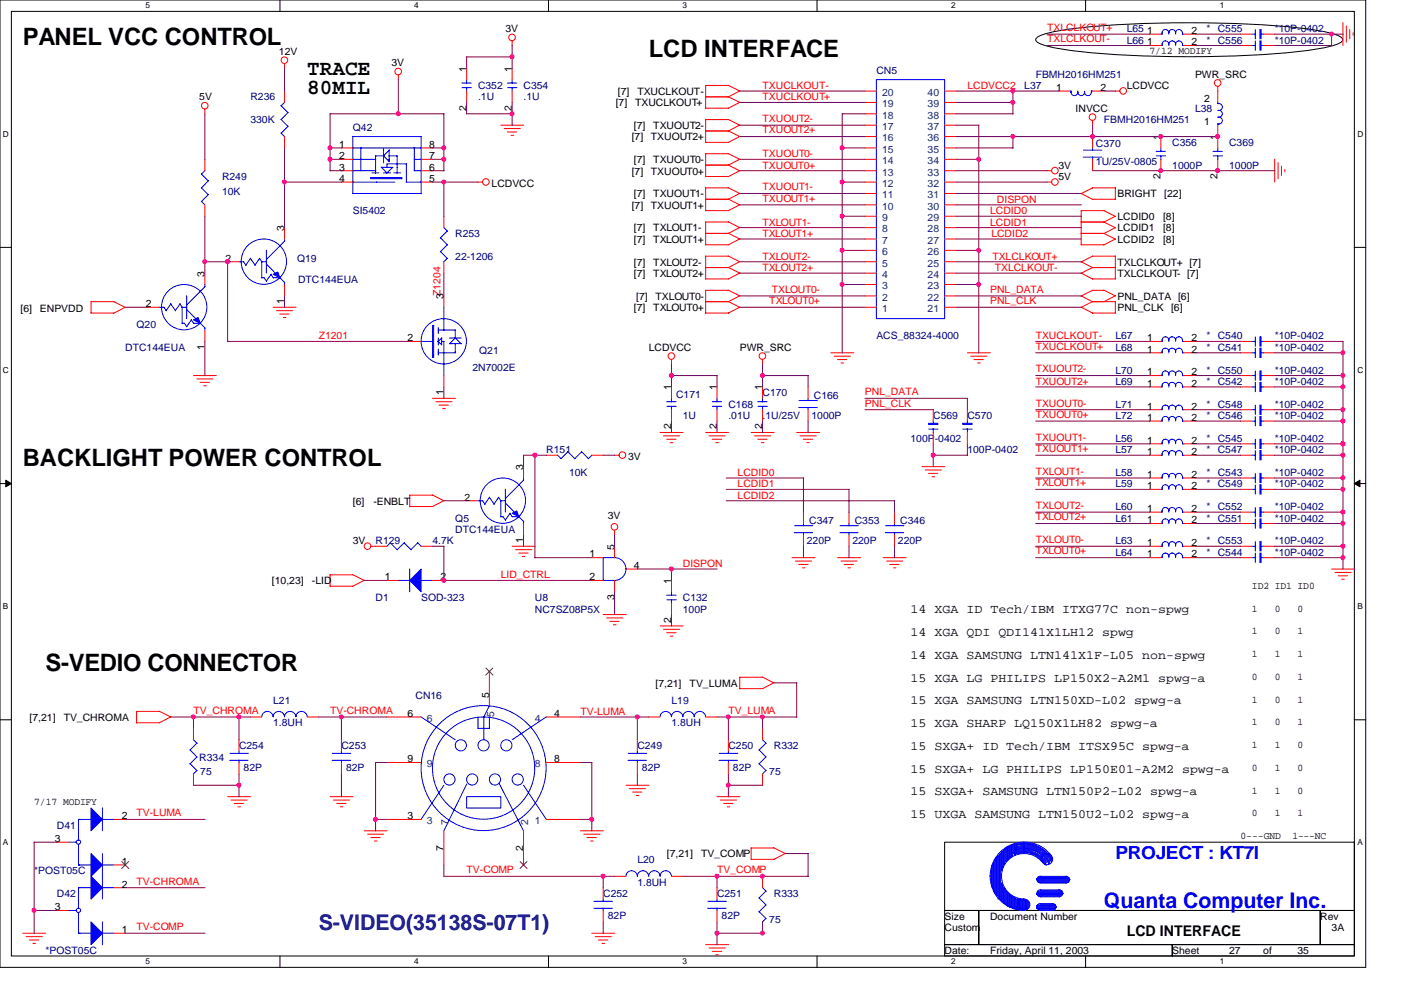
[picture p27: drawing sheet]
<svg xmlns="http://www.w3.org/2000/svg" width="297mm" height="210mm" viewBox="0 0 297 210" stroke-linecap="round" stroke-linejoin="round" font-family="sans-serif">
<defs><g id="words">
<g font-size="5.1">
<text x="4.8" y="9.6">PANEL VCC CONTROL</text>
<text x="137.5" y="12">LCD INTERFACE</text>
<text x="4.8" y="98.8">BACKLIGHT POWER CONTROL</text>
<text x="9.7" y="142.3">S-VEDIO CONNECTOR</text>
</g>
<g font-size="4.6">
<text x="65.2" y="15.9">TRACE</text>
<text x="65.2" y="19.9">80MIL</text>
</g>
<text font-size="4.6" fill="#000080" x="67.6" y="197.3">S-VIDEO(35138S-07T1)</text>
<text font-size="4.6" fill="#00f" x="234.1" y="192.4">Quanta Computer Inc.</text>
<text font-size="3.9" fill="#00f" x="236.5" y="182.1">PROJECT : KT7I</text>
<text font-size="3.1" x="238.9" y="198.4">LCD INTERFACE</text>
<g font-size="2.7">
<text x="193" y="130">14 XGA ID Tech/IBM ITXG77C non-spwg</text>
<text x="193" y="134.9">14 XGA QDI QDI141X1LH12 spwg</text>
<text x="193" y="139.7">14 XGA SAMSUNG LTN141X1F-L05 non-spwg</text>
<text x="193" y="144.5">15 XGA LG PHILIPS LP150X2-A2M1 spwg-a</text>
<text x="193" y="149.4">15 XGA SAMSUNG LTN150XD-L02 spwg-a</text>
<text x="193" y="154.2">15 XGA SHARP LQ150X1LH82 spwg-a</text>
<text x="193" y="159">15 SXGA+ ID Tech/IBM ITSX95C spwg-a</text>
<text x="193" y="163.8">15 SXGA+ LG PHILIPS LP150E01-A2M2 spwg-a</text>
<text x="193" y="168.7">15 SXGA+ SAMSUNG LTN150P2-L02 spwg-a</text>
<text x="193" y="173.5">15 UXGA SAMSUNG LTN150U2-L02 spwg-a</text>
</g>
<g font-size="2.2">
<text x="59.1" y="11.6">12V</text>
<text x="107.1" y="6.8">3V</text>
<text x="243.2" y="7.2">1</text>
<text x="243.2" y="9.6">1</text>
<text x="243.7" y="11.4">7/12 MODIFY</text>
<text x="252.6" y="7.2">2</text>
<text x="252.6" y="9.6">2</text>
<text x="83" y="14.1">3V</text>
<text x="98.9" y="15.2" transform="rotate(-90 98.9 15.2)">1</text>
<text x="108.5" y="15.2" transform="rotate(-90 108.5 15.2)">1</text>
<text x="253.4" y="16.5">PWR_SRC</text>
<text x="42.2" y="21.3">5V</text>
<text x="98.9" y="23.5" transform="rotate(-90 98.9 23.5)">2</text>
<text x="108.5" y="23.5" transform="rotate(-90 108.5 23.5)">2</text>
<text x="130.6" y="22.5">[7]</text>
<text x="131" y="20.1">[7]</text>
<text x="134.7" y="22.5">TXUCLKOUT+</text>
<text x="135.1" y="20.1">TXUCLKOUT-</text>
<text x="223.9" y="19.3">1</text>
<text x="228" y="23.7">INVCC</text>
<text x="233.3" y="19.3">2</text>
<text x="238.9" y="18.9">LCDVCC</text>
<text x="255.3" y="21.7">2</text>
<text x="133.9" y="29.8">[7]</text>
<text x="134.4" y="27.3">[7]</text>
<text x="138" y="29.8">TXUOUT2+</text>
<text x="138.5" y="27.3">TXUOUT2-</text>
<text x="246.1" y="29.7" transform="rotate(-90 246.1 29.7)">1</text>
<text x="255.3" y="26.5">1</text>
<text x="258.1" y="29.7" transform="rotate(-90 258.1 29.7)">1</text>
<text x="71.9" y="33.7">2</text>
<text x="71.9" y="31.3">1</text>
<text x="91" y="31.3">8</text>
<text x="91" y="33.7">7</text>
<text x="134.4" y="34.6">[7]</text>
<text x="138.5" y="34.6">TXUOUT0-</text>
<text x="224.4" y="35.8">3V</text>
<text x="71.9" y="38.6">4</text>
<text x="71.9" y="36.2">3</text>
<text x="91" y="36.2">6</text>
<text x="91" y="38.6">5</text>
<text x="104.2" y="39.6">LCDVCC</text>
<text x="133.9" y="37">[7]</text>
<text x="134.4" y="41.8">[7]</text>
<text x="138" y="37">TXUOUT0+</text>
<text x="138.5" y="41.8">TXUOUT1-</text>
<text x="224.4" y="38.2">5V</text>
<text x="236.9" y="41.8">BRIGHT</text>
<text x="246.1" y="38" transform="rotate(-90 246.1 38)">2</text>
<text x="246.8" y="41.8">[22]</text>
<text x="258.1" y="38" transform="rotate(-90 258.1 38)">2</text>
<text x="133.9" y="44.2">[7]</text>
<text x="138" y="44.2">TXUOUT1+</text>
<text x="236.9" y="46.7">LCDID0</text>
<text x="246.6" y="46.7">[8]</text>
<text x="60.3" y="49" transform="rotate(-90 60.3 49)">3</text>
<text x="134.4" y="51.5">[7]</text>
<text x="134.4" y="49.1">[7]</text>
<text x="138.5" y="51.5">TXLOUT1+</text>
<text x="138.5" y="49.1">TXLOUT1-</text>
<text x="236.9" y="49.1">LCDID1</text>
<text x="236.9" y="51.5">LCDID2</text>
<text x="246.6" y="49.1">[8]</text>
<text x="246.6" y="51.5">[8]</text>
<text x="43.4" y="58.6" transform="rotate(-90 43.4 58.6)">3</text>
<text x="47.8" y="55.5">2</text>
<text x="134.4" y="56.3">[7]</text>
<text x="134.4" y="58.7">[7]</text>
<text x="138.5" y="56.3">TXLOUT2-</text>
<text x="138.5" y="58.7">TXLOUT2+</text>
<text x="236.9" y="56.3">TXLCLKOUT+ [7]</text>
<text x="236.9" y="58.7">TXLCLKOUT- [7]</text>
<text x="30.9" y="65.1">2</text>
<text x="60.3" y="64.5" transform="rotate(-90 60.3 64.5)">1</text>
<text x="94.1" y="63.5" transform="rotate(-90 94.1 63.5)">3</text>
<text x="134.4" y="66">[7]</text>
<text x="134.9" y="63.5">[7]</text>
<text x="138.5" y="66">TXLOUT0+</text>
<text x="139" y="63.5">TXLOUT0-</text>
<text x="236.9" y="66">PNL_CLK</text>
<text x="236.9" y="63.5">PNL_DATA [6]</text>
<text x="248.3" y="66">[6]</text>
<text x="4.4" y="66.2">[6]</text>
<text x="8.5" y="66.2">ENPVDD</text>
<text x="43.4" y="74.2" transform="rotate(-90 43.4 74.2)">1</text>
<text x="86.4" y="72.3">2</text>
<text x="137.5" y="74.4">LCDVCC</text>
<text x="156.8" y="74.4">PWR_SRC</text>
<text x="243.2" y="74.8">1</text>
<text x="243.2" y="72.3">1</text>
<text x="252.6" y="74.8">2</text>
<text x="252.6" y="72.3">2</text>
<text x="94.1" y="83.8" transform="rotate(-90 94.1 83.8)">1</text>
<text x="142.3" y="82.8" transform="rotate(-90 142.3 82.8)">1</text>
<text x="152" y="82.8" transform="rotate(-90 152 82.8)">1</text>
<text x="161.6" y="82.8" transform="rotate(-90 161.6 82.8)">1</text>
<text x="243.2" y="79.6">1</text>
<text x="243.2" y="82">1</text>
<text x="252.6" y="79.6">2</text>
<text x="252.6" y="82">2</text>
<text x="243.2" y="89.2">1</text>
<text x="243.2" y="86.8">1</text>
<text x="252.6" y="89.2">2</text>
<text x="252.6" y="86.8">2</text>
<text x="142.3" y="91.1" transform="rotate(-90 142.3 91.1)">2</text>
<text x="152" y="91.1" transform="rotate(-90 152 91.1)">2</text>
<text x="161.6" y="91.1" transform="rotate(-90 161.6 91.1)">2</text>
<text x="243.2" y="94.1">1</text>
<text x="252.6" y="94.1">2</text>
<text x="111" y="99.7" transform="rotate(-90 111 99.7)">3</text>
<text x="133.2" y="97.5">3V</text>
<text x="243.2" y="101.3">1</text>
<text x="243.2" y="96.5">1</text>
<text x="252.6" y="101.3">2</text>
<text x="252.6" y="96.5">2</text>
<text x="74.8" y="107">[6]</text>
<text x="79.2" y="107">-ENBLT</text>
<text x="98.5" y="106.1">2</text>
<text x="243.2" y="103.7">1</text>
<text x="252.6" y="103.7">2</text>
<text x="128.9" y="110.1">3V</text>
<text x="243.2" y="108.5">1</text>
<text x="243.2" y="111">1</text>
<text x="252.6" y="108.5">2</text>
<text x="252.6" y="111">2</text>
<text x="74.8" y="115.4">3V</text>
<text x="111" y="115.2" transform="rotate(-90 111 115.2)">1</text>
<text x="125" y="118.2">1</text>
<text x="130.3" y="116.5" transform="rotate(-90 130.3 116.5)">5</text>
<text x="243.2" y="115.8">1</text>
<text x="243.2" y="118.2">1</text>
<text x="252.6" y="115.8">2</text>
<text x="252.6" y="118.2">2</text>
<text x="57.7" y="123.9">[10,23]</text>
<text x="66.1" y="123.9">-LID</text>
<text x="81.6" y="123">1</text>
<text x="93.4" y="123">2</text>
<text x="125" y="123">2</text>
<text x="134.4" y="120.6">4</text>
<text x="142.3" y="123.8" transform="rotate(-90 142.3 123.8)">1</text>
<text x="265.4" y="124.8">ID2 ID1 ID0</text>
<text x="130.3" y="127.3" transform="rotate(-90 130.3 127.3)">3</text>
<text x="265.4" y="129.7">1</text>
<text x="270.3" y="129.7">0</text>
<text x="275.1" y="129.7">0</text>
<text x="142.3" y="132.1" transform="rotate(-90 142.3 132.1)">2</text>
<text x="265.4" y="134.5">1</text>
<text x="270.3" y="134.5">0</text>
<text x="275.1" y="134.5">1</text>
<text x="265.4" y="139.3">1</text>
<text x="270.3" y="139.3">1</text>
<text x="275.1" y="139.3">1</text>
<text x="103.7" y="147.9" transform="rotate(-90 103.7 147.9)">5</text>
<text x="139" y="145.6">[7,21]</text>
<text x="146.2" y="145.6">TV_LUMA</text>
<text x="265.4" y="149">1</text>
<text x="265.4" y="144.1">0</text>
<text x="270.3" y="144.1">0</text>
<text x="270.3" y="149">0</text>
<text x="275.1" y="144.1">1</text>
<text x="275.1" y="149">1</text>
<text x="6.3" y="152.8">[7,21]</text>
<text x="13.5" y="152.8">TV_CHROMA</text>
<text x="86.4" y="152">6</text>
<text x="117.5" y="152">4</text>
<text x="265.4" y="153.8">1</text>
<text x="270.3" y="153.8">0</text>
<text x="275.1" y="153.8">1</text>
<text x="86.4" y="161.6">9</text>
<text x="117.5" y="161.6">8</text>
<text x="265.4" y="158.6">1</text>
<text x="270.3" y="158.6">1</text>
<text x="275.1" y="158.6">0</text>
<text x="265.4" y="163.4">0</text>
<text x="270.3" y="163.4">1</text>
<text x="275.1" y="163.4">0</text>
<text x="7.2" y="170.7">7/17 MODIFY</text>
<text x="25.8" y="173.7">2</text>
<text x="86.4" y="173.7">3</text>
<text x="265.4" y="168.3">1</text>
<text x="265.4" y="173.1">0</text>
<text x="270.3" y="168.3">1</text>
<text x="270.3" y="173.1">1</text>
<text x="275.1" y="173.1">1</text>
<text x="275.1" y="168.3">0</text>
<text x="11.6" y="178.5">3</text>
<text x="263" y="177.9">0---GND</text>
<text x="274" y="177.9">1---NC</text>
<text x="25.8" y="183.3">1</text>
<text x="94.1" y="180.3" transform="rotate(-90 94.1 180.3)">7</text>
<text x="111" y="180.3" transform="rotate(-90 111 180.3)">2</text>
<text x="141.4" y="181.8">[7,21]</text>
<text x="148.6" y="181.8">TV_COMP</text>
<text x="25.8" y="188.2">2</text>
<text x="11.6" y="193">3</text>
<text x="25.8" y="197.8">1</text>
<text x="200.3" y="197.4">Custom</text>
<text x="200.3" y="195">Size</text>
<text x="209.9" y="195">Document Number</text>
<text x="279.9" y="195">Rev</text>
<text x="282.3" y="197.4">3A</text>
<text x="200.3" y="202.3">Date:</text>
<text x="209.9" y="202.3">Friday, April 11, 2003</text>
<text x="248.5" y="202.3">Sheet</text>
<text x="260.6" y="202.3">27</text>
<text x="267.8" y="202.3">of</text>
<text x="275.1" y="202.3">35</text>
</g>
<g font-size="2.2" fill="#f00">
<text x="222" y="6.6">TXLCLKOUT+</text>
<text x="222" y="9">TXLCLKOUT-</text>
<text x="161.7" y="21.3">TXUCLKOUT+</text>
<text x="161.7" y="18.9">TXUCLKOUT-</text>
<text x="205.1" y="18.9">LCDVCC2</text>
<text x="161.7" y="28.3">TXUOUT2+</text>
<text x="161.7" y="25.9">TXUOUT2-</text>
<text x="161.7" y="35.8">TXUOUT0+</text>
<text x="161.7" y="33.4">TXUOUT0-</text>
<text x="161.7" y="40.3">TXUOUT1-</text>
<text x="161.7" y="47.8">TXLOUT1-</text>
<text x="161.7" y="42.8">TXUOUT1+</text>
<text x="209.9" y="47.8">LCDID1</text>
<text x="209.9" y="45.4">LCDID0</text>
<text x="211.4" y="43">DISPON</text>
<text x="161.7" y="50.2">TXLOUT1+</text>
<text x="210.2" y="50.2">LCDID2</text>
<text x="161.7" y="55.1">TXLOUT2-</text>
<text x="161.7" y="57.5">TXLOUT2+</text>
<text x="210.4" y="55.1">TXLCLKOUT+</text>
<text x="210.9" y="57.5">TXLCLKOUT-</text>
<text x="93.4" y="62.7" transform="rotate(-90 93.4 62.7)">Z1204</text>
<text x="163.1" y="64.5">TXLOUT0+</text>
<text x="163.6" y="62.1">TXLOUT0-</text>
<text x="209.9" y="62.1">PNL_DATA</text>
<text x="209.9" y="64.5">PNL_CLK</text>
<text x="67.6" y="72">Z1201</text>
<text x="219.6" y="72">TXUCLKOUT-</text>
<text x="219.6" y="74.1">TXUCLKOUT+</text>
<text x="183.4" y="83.8">PNL_DATA</text>
<text x="219.6" y="81.6">TXUOUT2+</text>
<text x="219.6" y="79">TXUOUT2-</text>
<text x="183.4" y="86.2">PNL_CLK</text>
<text x="219.6" y="88.6">TXUOUT0+</text>
<text x="219.6" y="86.2">TXUOUT0-</text>
<text x="219.6" y="95.8">TXUOUT1+</text>
<text x="219.6" y="93.4">TXUOUT1-</text>
<text x="156.4" y="100.9">LCDID0</text>
<text x="219.6" y="100.7">TXLOUT1-</text>
<text x="156.4" y="105.7">LCDID2</text>
<text x="156.4" y="103.3">LCDID1</text>
<text x="219.6" y="103.1">TXLOUT1+</text>
<text x="219.6" y="107.9">TXLOUT2-</text>
<text x="219.6" y="110.3">TXLOUT2+</text>
<text x="219.6" y="117.6">TXLOUT0+</text>
<text x="219.6" y="115.1">TXLOUT0-</text>
<text x="106.2" y="122.6">LID_CTRL</text>
<text x="144.8" y="120.2">DISPON</text>
<text x="41" y="151.3">TV_CHROMA</text>
<text x="70" y="151.3">TV-CHROMA</text>
<text x="123.1" y="151.6">TV-LUMA</text>
<text x="154.4" y="151.3">TV_LUMA</text>
<text x="29" y="173.1">TV-LUMA</text>
<text x="98.9" y="185.1">TV-COMP</text>
<text x="152" y="185.1">TV_COMP</text>
<text x="29" y="187.5">TV-CHROMA</text>
<text x="29" y="197.2">TV-COMP</text>
</g>
<g font-size="2.2" fill="#000080">
<text x="238.9" y="6.8">L65</text>
<text x="238.9" y="9.2">L66</text>
<text x="255.8" y="6.8">*</text>
<text x="255.8" y="9.2">*</text>
<text x="258.2" y="6.8">C555</text>
<text x="258.2" y="9.2">C556</text>
<text x="270.3" y="6.8">*10P-0402</text>
<text x="270.3" y="9.2">*10P-0402</text>
<text x="185.8" y="15.7">CN5</text>
<text x="219.6" y="16.5">FBMH2016HM251</text>
<text x="53.1" y="21.3">R236</text>
<text x="101.3" y="18.9">C352</text>
<text x="101.3" y="21.3">.1U</text>
<text x="111" y="18.9">C354</text>
<text x="111" y="21.3">.1U</text>
<text x="217.2" y="18.9">L37</text>
<text x="253.4" y="23.7">L38</text>
<text x="53.1" y="26.1">330K</text>
<text x="74.8" y="27.8">Q42</text>
<text x="234.1" y="26.1">FBMH2016HM251</text>
<text x="232.4" y="31.2">C370</text>
<text x="232.4" y="35.1">1U/25V-0805</text>
<text x="248.5" y="30.9">C356</text>
<text x="248.5" y="35.8">1000P</text>
<text x="260.6" y="30.9">C369</text>
<text x="260.6" y="35.8">1000P</text>
<text x="47.1" y="38.2">R249</text>
<text x="47.1" y="41.3">10K</text>
<text x="74.8" y="45.4">SI5402</text>
<text x="96.5" y="50.2">R253</text>
<text x="63" y="55.5">Q19</text>
<text x="63.2" y="59.9">DTC144EUA</text>
<text x="96.5" y="55.1">22-1206</text>
<text x="29" y="69.6">Q20</text>
<text x="185.8" y="72">ACS_88324-4000</text>
<text x="236.5" y="72">L67</text>
<text x="255.8" y="72">*</text>
<text x="258.2" y="72">C540</text>
<text x="270.3" y="72">*10P-0402</text>
<text x="26.5" y="74.4">DTC144EUA</text>
<text x="101.6" y="75.1">Q21</text>
<text x="236.5" y="74.4">L68</text>
<text x="255.8" y="74.4">*</text>
<text x="258.2" y="74.4">C541</text>
<text x="270.3" y="74.4">*10P-0402</text>
<text x="100.2" y="78.7">2N7002E</text>
<text x="236.5" y="79.2">L70</text>
<text x="236.5" y="81.6">L69</text>
<text x="255.8" y="79.2">*</text>
<text x="255.8" y="81.6">*</text>
<text x="258.2" y="81.6">C542</text>
<text x="258.2" y="79.2">C550</text>
<text x="270.3" y="81.6">*10P-0402</text>
<text x="270.3" y="79.2">*10P-0402</text>
<text x="143.3" y="84.3">C171</text>
<text x="144.8" y="88.9">1U</text>
<text x="154.4" y="86.4">C168</text>
<text x="154.4" y="88.9">.01U</text>
<text x="161.7" y="84">C170</text>
<text x="161.7" y="88.9">.1U/25V</text>
<text x="172" y="88.9">1000P</text>
<text x="172.6" y="84.5">C166</text>
<text x="197.9" y="88.9">C569</text>
<text x="205.1" y="88.9">C570</text>
<text x="236.5" y="88.9">L72</text>
<text x="236.5" y="86.4">L71</text>
<text x="255.8" y="88.9">*</text>
<text x="255.8" y="86.4">*</text>
<text x="258.2" y="86.4">C548</text>
<text x="258.2" y="88.9">C546</text>
<text x="270.3" y="86.4">*10P-0402</text>
<text x="270.3" y="88.9">*10P-0402</text>
<text x="193" y="93.7">100P-0402</text>
<text x="236.5" y="93.7">L56</text>
<text x="255.8" y="93.7">*</text>
<text x="258.2" y="93.7">C545</text>
<text x="270.3" y="93.7">*10P-0402</text>
<text x="115.8" y="96.1">R151</text>
<text x="120.6" y="100.9">10K</text>
<text x="205.1" y="96.1">100P-0402</text>
<text x="236.5" y="100.9">L58</text>
<text x="236.5" y="96.1">L57</text>
<text x="255.8" y="100.9">*</text>
<text x="255.8" y="96.1">*</text>
<text x="258.2" y="96.1">C547</text>
<text x="258.2" y="100.9">C543</text>
<text x="270.3" y="96.1">*10P-0402</text>
<text x="270.3" y="100.9">*10P-0402</text>
<text x="236.5" y="103.3">L59</text>
<text x="255.8" y="103.3">*</text>
<text x="258.2" y="103.3">C549</text>
<text x="270.3" y="103.3">*10P-0402</text>
<text x="96.5" y="110.6">Q5</text>
<text x="96.5" y="113">DTC144EUA</text>
<text x="171.6" y="111">C347</text>
<text x="181.2" y="111">C353</text>
<text x="190.9" y="111">C346</text>
<text x="236.5" y="108.2">L60</text>
<text x="236.5" y="110.6">L61</text>
<text x="255.8" y="108.2">*</text>
<text x="255.8" y="110.6">*</text>
<text x="258.2" y="108.2">C552</text>
<text x="258.2" y="110.6">C551</text>
<text x="270.3" y="108.2">*10P-0402</text>
<text x="270.3" y="110.6">*10P-0402</text>
<text x="79.6" y="115.4">R129</text>
<text x="91.7" y="115.4">4.7K</text>
<text x="171.1" y="115.4">220P</text>
<text x="180.7" y="115.4">220P</text>
<text x="190.4" y="115.4">220P</text>
<text x="236.5" y="115.4">L63</text>
<text x="236.5" y="117.8">L64</text>
<text x="255.8" y="115.4">*</text>
<text x="255.8" y="117.8">*</text>
<text x="258.2" y="115.4">C553</text>
<text x="258.2" y="117.8">C544</text>
<text x="270.3" y="115.4">*10P-0402</text>
<text x="270.3" y="117.8">*10P-0402</text>
<text x="79.6" y="127.5">D1</text>
<text x="89.3" y="127.5">SOD-323</text>
<text x="113.4" y="127.5">U8</text>
<text x="113.4" y="129.9">NC7SZ08P5X</text>
<text x="144.8" y="127.5">C132</text>
<text x="144.8" y="129.9">100P</text>
<text x="57.9" y="149.2">L21</text>
<text x="88.1" y="148.2">CN16</text>
<text x="142.4" y="149.2">L19</text>
<text x="57.9" y="154">1.8UH</text>
<text x="142.4" y="154">1.8UH</text>
<text x="42.2" y="161.2">R334</text>
<text x="50.7" y="158.8">C254</text>
<text x="72.4" y="158.8">C253</text>
<text x="135.1" y="158.8">C249</text>
<text x="154.4" y="158.8">C250</text>
<text x="164.1" y="158.8">R332</text>
<text x="42.5" y="164.4">75</text>
<text x="51.6" y="163.4">82P</text>
<text x="73.4" y="163.4">82P</text>
<text x="136.1" y="163.4">82P</text>
<text x="155.4" y="163.4">82P</text>
<text x="163.1" y="164.4">75</text>
<text x="12.1" y="175.7">D41</text>
<text x="7.2" y="185.4">*POST05C</text>
<text x="135.1" y="183">L20</text>
<text x="12.1" y="190.2">D42</text>
<text x="127.9" y="190.2">C252</text>
<text x="135.1" y="187.8">1.8UH</text>
<text x="152" y="190.2">C251</text>
<text x="164.1" y="190.2">R333</text>
<text x="128.9" y="194.8">82P</text>
<text x="153" y="194.8">82P</text>
<text x="163.1" y="195.7">75</text>
<text x="9.7" y="202.3">*POST05C</text>
</g>
<g font-size="2.2" fill="#004080">
<text x="187" y="22.7">19</text>
<text x="187" y="20.3">20</text>
<text x="196.7" y="22.7">39</text>
<text x="196.7" y="20.3">40</text>
<text x="187" y="30">16</text>
<text x="187" y="27.6">17</text>
<text x="187" y="25.1">18</text>
<text x="196.7" y="30">36</text>
<text x="196.7" y="27.6">37</text>
<text x="196.7" y="25.1">38</text>
<text x="187" y="34.8">14</text>
<text x="187" y="32.4">15</text>
<text x="196.7" y="34.8">34</text>
<text x="196.7" y="32.4">35</text>
<text x="187" y="39.6">12</text>
<text x="187" y="37.2">13</text>
<text x="196.7" y="39.6">32</text>
<text x="196.7" y="37.2">33</text>
<text x="187" y="46.9">9</text>
<text x="187" y="44.5">10</text>
<text x="187" y="42">11</text>
<text x="196.7" y="46.9">29</text>
<text x="196.7" y="44.5">30</text>
<text x="196.7" y="42">31</text>
<text x="187" y="51.7">7</text>
<text x="187" y="49.3">8</text>
<text x="196.7" y="51.7">27</text>
<text x="196.7" y="49.3">28</text>
<text x="187" y="58.9">4</text>
<text x="187" y="56.5">5</text>
<text x="187" y="54.1">6</text>
<text x="196.7" y="58.9">24</text>
<text x="196.7" y="56.5">25</text>
<text x="196.7" y="54.1">26</text>
<text x="187" y="63.8">2</text>
<text x="187" y="61.3">3</text>
<text x="196.7" y="63.8">22</text>
<text x="196.7" y="61.3">23</text>
<text x="187" y="66.2">1</text>
<text x="196.7" y="66.2">21</text>
<text x="90.5" y="153">6</text>
<text x="104.8" y="152.1" transform="rotate(-90 104.8 152.1)">5</text>
<text x="113.4" y="153">4</text>
<text x="90.5" y="162.7">9</text>
<text x="113.4" y="162.7">8</text>
<text x="90.5" y="174.8">3</text>
<text x="95.1" y="174.9" transform="rotate(-90 95.1 174.9)">7</text>
<text x="112" y="174.9" transform="rotate(-90 112 174.9)">2</text>
<text x="113.4" y="174.8">1</text>
</g>
<g font-size="1.7">
<text x="30.9" y="1.8">5</text>
<text x="87.8" y="1.8">4</text>
<text x="144.7" y="1.8">3</text>
<text x="201.7" y="1.8">2</text>
<text x="258.6" y="1.8">1</text>
<text x=".6" y="29">D</text>
<text x="287.8" y="29">D</text>
<text x=".6" y="79">C</text>
<text x="287.8" y="79">C</text>
<text x=".6" y="129.1">B</text>
<text x="287.8" y="129.1">B</text>
<text x=".6" y="179.2">A</text>
<text x="287.8" y="179.2">A</text>
<text x="30.9" y="204.5">5</text>
<text x="87.8" y="204.5">4</text>
<text x="144.7" y="204.5">3</text>
<text x="201.7" y="204.5">2</text>
<text x="258.6" y="204.5">1</text>
</g>
</g></defs>
<path d="M0 0h289.6v205.1h-289.6zM2.4 2.4h284.7v200.3h-284.7z" fill="none" stroke="#000" stroke-width=".21"/>
<g fill="#fff">
<path d="M30.9 .3h.9v1.9h-.9z"/>
<path d="M30.9 202.9h.9v2h-.9z"/>
</g>
<path d="M59.4 0v2.4M59.4 202.7v2.4" fill="none" stroke="#000" stroke-width=".21"/>
<g fill="#fff">
<path d="M87.8 .3h.9v1.9h-.9z"/>
<path d="M87.8 202.9h.9v2h-.9z"/>
</g>
<path d="M116.3 0v2.4M116.3 202.7v2.4" fill="none" stroke="#000" stroke-width=".21"/>
<g fill="#fff">
<path d="M144.7 .3h1v1.9h-1z"/>
<path d="M144.7 202.9h1v2h-1z"/>
</g>
<path d="M173.2 0v2.4M173.2 202.7v2.4" fill="none" stroke="#000" stroke-width=".21"/>
<g fill="#fff">
<path d="M201.7 .3h.9v1.9h-.9z"/>
<path d="M201.7 202.9h.9v2h-.9z"/>
</g>
<path d="M230.2 0v2.4M230.2 202.7v2.4" fill="none" stroke="#000" stroke-width=".21"/>
<g fill="#fff">
<path d="M258.6 .3h.9v1.9h-.9z"/>
<path d="M258.6 202.9h.9v2h-.9z"/>
<path d="M.6 27.4h1.3v1.9h-1.3z"/>
<path d="M287.8 27.4h1.2v1.9h-1.2z"/>
<path d="M.6 77.5h1.3v1.9h-1.3z"/>
<path d="M287.8 77.5h1.2v1.9h-1.2z"/>
</g>
<path d="M0 52.5h2.4M287.1 52.5h2.5" fill="none" stroke="#000" stroke-width=".21"/>
<g fill="#fff">
<path d="M.6 127.5h1.2v2h-1.2z"/>
<path d="M287.8 127.5h1.1v2h-1.1z"/>
</g>
<path d="M0 102.5h2.4M287.1 102.5h2.5" fill="none" stroke="#000" stroke-width=".21"/>
<path d="M1.2 101.8l1.2 .7-1.2 .7zM287.1 102.5l1.2-.7v1.4z" fill="#000" stroke="#000" stroke-width=".21"/>
<g fill="#fff">
<path d="M.6 177.6h1.2v1.9h-1.2z"/>
<path d="M287.8 177.6h1.1v1.9h-1.1z"/>
</g>
<path d="M219.7 8.1a12.4 12.4 0 0 1 5.8-1.8 233.1 233.1 0 0 1 53.2 0l2.9 .6a6.3 6.3 0 0 1 3 1.2l.1 .3a2.48 2.48 0 0 1-2 1.3 120.7 120.7 0 0 1-24.7 2.3 195.6 195.6 0 0 1-34-1.8l-1.3-.3a6.4 6.4 0 0 1-3-1.2l-.1-.3zM0 152.6h2.4M287.1 152.6h2.5M200.3 178.6h86.8v14.4h-86.8zM200.3 193h7.2v7.3h-7.2zM207.5 193h72.4v7.3h-72.4zM279.9 193h7.2v7.3h-7.2zM200.3 200.3h48.2v2.4h-48.2zM248.5 200.3h38.6v2.4h-38.6z" fill="none" stroke="#000" stroke-width=".21"/>
<g fill="none" stroke="#f00" stroke-width=".21">
<path d="M60.3 13.5v1M60.3 19.3v2.4M84.5 15.9v1M98.9 14.5v2.4M98.9 19.3v2.4M108.6 8.7v1M108.6 14.5v2.4M108.6 19.3v2.4M154.4 18.1l2.4 1.2M154.4 18.1h-4.8v4.9M156.9 19.3l-2.4 1.2h-4.9M183.4 19.3h2.4"/>
<path d="M200.3 19.3h2.4M224.4 19.3h2.4M231.6 19.3h2.5M236.4 19.3h1M243.7 7.2h2.4M243.7 9.7h2.4M251 7.2h2.4M251 9.7h2.4M258.2 18.3v3.4M263 7.2h2.4M263 9.7h2.4M267.8 7.2h2.5"/>
<path d="M267.8 9.7h2.5M284.7 4.8v4.9M285.5 5.5v3.4M286.2 6.3v2M286.9 6.9v.6M43.4 23.2v1M43.4 33.8v2.4M60.3 29v2.4M72.4 38.6h2.4M72.4 36.2h2.4M72.4 33.8h2.4M72.4 31.4h2.4"/>
<path d="M89.3 38.6h2.4M89.3 36.2h2.4M89.3 33.8h2.4M89.3 31.4h2.4M101.3 38.6h1M106.2 26.5h4.8M106.9 27.3h3.4M107.6 28h2M108.3 28.7h.6M149.6 35h4.9M154.4 20.5l2.4 1.2M154.4 39.8l2.4 1.2"/>
<path d="M154.4 27.7l2.4 1.3M154.4 25.3l2.4 1.2M154.4 32.6l2.4 1.2M154.4 25.4h-4.8v4.8M154.4 32.6h-4.8v4.8h4.8M154.4 39.8h-4.8v4.9h4.9l2.4-1.3M154.4 35l2.5 1.2M156.8 36.2l-2.4 1.3M156.9 21.7l-2.4 1.2h-4.9M156.9 28.9l-2.4 1.3h-4.9M156.9 26.5l-2.4 1.3h-4.9M156.9 33.7l-2.5 1.3"/>
<path d="M183.4 38.6h2.4M183.4 26.5h2.4M183.4 36.2h2.4M183.4 33.8h2.4M183.4 31.4h2.4M183.4 29h2.4M183.4 24.1h2.4M183.4 21.7h2.4M200.3 38.6h2.4M200.3 26.5h2.4M200.3 36.2h2.4M200.3 33.8h2.4"/>
<path d="M200.3 31.4h2.4M200.3 29h2.4M200.3 24.1h2.4M200.3 21.7h2.4M222 38.6h1M222 36.2h1M231.6 25.6v1M231.6 29v2.4M231.6 33.8v2.4M236.5 39.8v2.4M236.5 39.8h-4.9l-2.4 1.3M246.1 29v2.4"/>
<path d="M246.1 33.8v2.4M258.2 26.5v4.9M258.2 33.8v2.4M270.3 33.7v4.9M271 34.5v3.4M271.7 35.2v2M272.4 35.9v.5M43.4 43.4v2.4M43.4 57.9v2.4M48.3 55.5h2.4M60.3 48.3v2.4M94.1 45.8v2.5"/>
<path d="M94.1 55.5v2.4M154.4 42.2l2.4 1.2M154.4 54.3l2.4 1.2M154.4 49.4l2.4 1.3M154.4 47l2.4 1.3M154.4 56.7l2.4 1.2M154.4 47.1h-4.8v4.8M154.4 54.3h-4.8v4.9M156.9 55.5l-2.4 1.2h-4.9M156.9 57.9l-2.4 1.2h-4.9M156.9 41l-2.4 1.2h-4.9M156.9 48.2l-2.4 1.3h-4.9"/>
<path d="M156.9 50.6l-2.4 1.3h-4.9M183.4 57.9h2.4M183.4 55.5h2.4M183.4 53.1h2.4M183.4 50.7h2.4M183.4 48.3h2.4M183.4 45.8h2.4M183.4 43.4h2.4M183.4 41h2.4M200.3 57.9h2.4M200.3 55.5h2.4M200.3 53.1h2.4"/>
<path d="M200.3 50.7h2.4M200.3 48.3h2.4M200.3 45.8h2.4M200.3 43.4h2.4M200.3 41h2.4M229.2 47.1h4.9M229.2 49.5h4.9M229.2 51.9h4.9M229.2 55.5l2.5 1.3M229.2 57.9l2.5 1.3M229.2 41l2.5 1.3M229.2 44.6v7.3"/>
<path d="M229.2 44.7h4.9M231.6 59.1h4.9M231.6 42.2h4.9M234.1 47.1l2.4 1.2M234.1 49.5l2.4 1.2M234.1 44.7l2.4 1.2M236.5 54.3h-4.9l-2.4 1.2M236.5 54.3v4.8M236.5 48.3l-2.5 1.2M236.5 50.7l-2.5 1.2M236.5 45.8l-2.5 1.3M236.5 56.7h-4.9l-2.4 1.3"/>
<path d="M19.3 66.4h4.8M19.3 64h4.9M19.3 63.9v2.5M24.1 64l2.5 1.2M26.5 65.2l-2.4 1.2M31.4 65.2h2.4M41 79.6h4.9M43.4 70v2.4M57.9 65.2h4.9M58.6 65.9h3.5M59.3 66.6h2M60.1 67.3h.5"/>
<path d="M60.3 60.3v2.4M86.9 72.4h2.4M94.1 62.7v2.5M94.1 79.6v2.4M142.4 76.2v1.1M154.4 61.5l2.4 1.2M154.4 63.9l2.4 1.3M154.4 61.6h-4.8v4.8M156.9 62.7l-2.4 1.3h-4.9M156.9 65.1l-2.4 1.3h-4.9M161.7 76.2v1.1M176.1 74.8h4.9"/>
<path d="M176.9 75.5h3.4M177.5 76.2h2M178.3 77h.6M183.4 65.2h2.4M183.4 62.7h2.4M183.4 60.3h2.4M200.3 65.2h2.4M200.3 62.7h2.4M200.3 60.3h2.4M205.1 74.8h4.9M205.8 75.5h3.5M206.5 76.2h2"/>
<path d="M207.3 77h.5M229.2 65.1l2.4 1.3h4.9M229.2 62.7l2.5 1.3M231.6 64h4.9M231.7 63.9l-2.5 1.3M234 61.5l2.5 1.2M234.1 61.6h-2.5l-2.4 1.2M236.5 64v2.4M236.5 62.7l-2.4 1.3M243.7 79.6h2.4M243.7 74.8h2.4M243.7 72.4h2.4"/>
<path d="M251 79.6h2.4M251 74.8h2.4M251 72.4h2.4M263 79.6h2.4M263 74.8h2.4M263 72.4h2.4M267.8 79.6h2.5M267.8 74.8h2.5M267.8 72.4h2.5M41.7 80.3h3.5M42.4 81.1h2M43.2 81.8h.5"/>
<path d="M91.7 84.5h4.9M92.4 85.2h3.4M93.1 85.9h2M93.9 86.6h.5M111 98.9v2.4M115.8 96.5h2.4M125.5 96.5h2.4M130.3 96.5h1M140 91.7h4.8M140.7 92.4h3.4M141.4 93.1h1.9M142.1 93.9h.6"/>
<path d="M142.4 82v2.5M142.4 86.9v2.4M149.6 91.7h4.9M150.3 92.4h3.5M151 93.1h2M151.8 93.9h.5M152 82v2.5M152 86.9v2.4M159.3 91.7h4.8M160 92.4h3.4M160.7 93.1h1.9M161.4 93.9h.6"/>
<path d="M161.7 82v2.5M161.7 86.9v2.4M168.9 91.7h4.9M169.6 92.4h3.5M170.3 93.1h2M171.1 93.9h.5M171.3 82v2.5M171.3 86.9v2.4M195.5 98.9h4.8M196.2 99.7h3.4M197.9 86.9v2.4M197.9 91.7v2.4"/>
<path d="M205.1 86.9v2.4M205.1 91.7v2.4M243.7 96.5h2.4M243.7 94.1h2.4M243.7 86.9h2.4M243.7 82h2.4M243.7 89.3h2.4M251 96.5h2.4M251 94.1h2.4M251 86.9h2.4M251 82h2.4M251 89.3h2.4"/>
<path d="M263 96.5h2.4M263 94.1h2.4M263 86.9h2.4M263 82h2.4M263 89.3h2.4M267.8 96.5h2.5M267.8 94.1h2.5M267.8 86.9h2.5M267.8 82h2.5M267.8 89.3h2.5M78.7 115.8h3.3M86.8 105h4.9"/>
<path d="M86.9 107.4h4.8M86.9 105v2.4M89.3 115.8h2.4M91.7 104.9l2.4 1.3M94.1 106.1l-2.4 1.3M98.9 106.2h2.4M108.6 115.8h4.9M109.3 116.5h3.4M110 117.3h2M110.7 118h.6M111 111v2.4M125.5 118.2h2.4"/>
<path d="M130.3 112.4v1.1M130.3 115.8v2.4M167.9 118.2h4.9M168.7 119h3.4M169.3 119.7h2M170.3 108.6v2.4M170.3 113.4v2.4M177.6 118.2h4.9M178.3 119h3.4M179 119.7h2M180 108.6v2.4M180 113.4v2.4"/>
<path d="M187.2 118.2h4.9M188 119h3.4M188.6 119.7h2M189.7 108.6v2.4M189.7 113.4v2.4M196.8 100.4h2M197.6 101.1h.6M243.7 115.8h2.4M243.7 118.2h2.4M243.7 108.6h2.4M243.7 103.8h2.4M243.7 101.3h2.4"/>
<path d="M243.7 111h2.4M251 115.8h2.4M251 118.2h2.4M251 108.6h2.4M251 103.8h2.4M251 101.3h2.4M251 111h2.4M263 115.8h2.4M263 118.2h2.4M263 108.6h2.4M263 103.8h2.4M263 101.3h2.4"/>
<path d="M263 111h2.4M267.8 115.8h2.5M267.8 118.2h2.5M267.8 108.6h2.5M267.8 103.8h2.5M267.8 101.3h2.5M267.8 111h2.5M69.9 121.9h4.9M70 124.3h4.8M70 121.9v2.4M74.8 121.8l2.4 1.3M77.3 123l-2.5 1.3"/>
<path d="M82 123.1h2.5M91.7 123.1h2.4M125.5 123.1h2.4M127.9 130.3h4.9M128.6 131h3.4M129.3 131.7h2M130 132.5h.6M130.3 123.1v2.4M132.7 120.6h2.4M140 132.7h4.8M140.7 133.4h3.4M141.4 134.2h1.9"/>
<path d="M142.1 134.9h.6M142.4 123.1v2.4M142.4 127.9v2.4M170.1 120.4h.5M179.8 120.4h.5M189.4 120.4h.5M282.3 120.6h4.9M283 121.4h3.5M283.7 122.1h2M284.5 122.8h.5M28.9 150.8h4.9M29 153.2h4.8"/>
<path d="M29 150.8v2.5M33.7 150.8l2.5 1.2M36.2 152l-2.4 1.2M41 154.4v2.4M50.7 156.8v2.5M53.1 152h2.4M65.2 152h2.4M72.4 156.8v2.5M82 152h7.3M103.8 142.4v7.2M115.8 152h7.3M135.1 156.8v2.5"/>
<path d="M137.5 152h2.5M149.6 152h2.4M154.4 156.8v2.5M156.8 143.6h4.9M156.8 143.6v2.4h4.9M161.6 143.6l2.5 1.1-2.4 1.3M161.7 154.4v2.4M12.1 178.6h2.4M24.1 173.7h2.4M41 164.1v2.4M48.3 168.9h4.8M49 169.6h3.4"/>
<path d="M49.7 170.3h1.9M50.4 171.1h.6M50.7 161.7v2.4M70 168.9h4.8M70.7 169.6h3.4M71.4 170.3h2M72.1 171.1h.6M72.4 161.7v2.4M77.2 176.1h4.9M77.9 176.9h3.5M78.6 177.6h2M79.4 178.3h.5"/>
<path d="M82 173.7h7.3M82 161.7h7.3M94.1 176.1v7.3M111 176.1v7.3M115.8 173.7h7.3M115.8 161.7h7.3M123.1 176.1h4.8M123.8 176.9h3.4M124.5 177.6h1.9M125.2 178.3h.6M132.7 166.5h4.9M133.4 167.2h3.5"/>
<path d="M134.1 167.9h2M134.9 168.7h.5M135.1 161.7v2.4M152 168.9h4.9M152.7 169.6h3.5M153.4 170.3h2M154.2 171.1h.5M154.4 161.7v2.4M159.2 179.8h4.9M159.3 179.8v2.4M161.7 164.1v2.4M164 179.7l2.5 1.3"/>
<path d="M4.8 197.9h4.9M5.5 198.6h3.5M6.2 199.3h2M12.1 193h2.4M24.1 197.9h2.4M24.1 188.2h2.4M24.1 183.4h2.4M125.5 197.9h4.8M126.2 198.6h3.4M126.9 199.3h2M127.9 188.2v2.4M127.9 193v2.5"/>
<path d="M130.3 185.8h2.4M142.4 185.8h2.4M152 188.2v2.4M152 193v2.5M161.7 185.8v2.4M161.7 195.5v2.4M166.5 180.9l-2.4 1.3h-4.8M7 200h.5M127.6 200h.6M149.6 200.3h4.9M150.3 201h3.5M151 201.7h2"/>
<path d="M151.8 202.4h.5"/>
<circle cx="60.3" cy="12.8" r=".7"/>
<circle cx="84.4" cy="15.2" r=".7"/>
<circle cx="108.6" cy="7.9" r=".7"/>
<circle cx="238.1" cy="19.3" r=".7"/>
<circle cx="258.2" cy="17.6" r=".7"/>
<circle cx="43.4" cy="22.4" r=".7"/>
<circle cx="103" cy="38.6" r=".7"/>
<circle cx="223.7" cy="36.2" r=".7"/>
<circle cx="223.7" cy="38.6" r=".7"/>
<circle cx="231.6" cy="24.8" r=".7"/>
<circle cx="142.3" cy="75.5" r=".7"/>
<circle cx="161.6" cy="75.5" r=".7"/>
<circle cx="132" cy="96.5" r=".7"/>
<circle cx="77.9" cy="115.8" r=".7"/>
<circle cx="130.3" cy="111.7" r=".7"/>
</g>
<g fill="none" stroke="#00f" stroke-width=".21">
<path d="M97.9 17.6h2M98 18.6h1.9M98.9 16.9v.8M98.9 18.6v.7M107.6 17.6h2M107.6 18.6h2M108.6 16.9v.8M108.6 18.6v.7M185.8 16.9h14.5v50.7h-14.5zM226.8 19.3h.3M227.1 19.5a.72 .72 0 0 0 .7 .8 .72 .72 0 0 0 .7-.8 .72 .72 0 0 0 .7 .8 .72 .72 0 0 0 .8-.8 .72 .72 0 0 0 .7 .8 .72 .72 0 0 0 .7-.8M227.1 19.3v.3"/>
<path d="M228.5 19.3v.3M230 19.3v.3M231.4 19.3h.3M231.4 19.3v.3M246.1 7.2h.3M246.1 9.7h.3M247.8 7v.3M247.8 9.4v.3M249.3 6.9a.72 .72 0 0 0-.8-.6 .72 .72 0 0 0-.7 .6 .74 .74 0 0 0-.9-.6 .74 .74 0 0 0-.5 .9M249.3 6.9a.72 .72 0 0 1 .7-.6 .72 .72 0 0 1 .7 .6M249.3 9.4a.72 .72 0 0 0-.8-.7 .72 .72 0 0 0-.7 .7 .74 .74 0 0 0-.9-.7 .74 .74 0 0 0-.5 1M249.3 9.4a.72 .72 0 0 1 .7-.7 .72 .72 0 0 1 .7 .7"/>
<path d="M249.3 6.9v.3M249.3 9.4v.3M250.7 7v.3l.3-.1M250.7 9.4v.3M250.7 9.7h.3M265.4 7.2h.8M265.4 9.7h.8M266.1 6.3v2M266.1 8.7v2M267.4 7.2h.5M267.4 9.7h.5M42.7 39.8l1.5 1.5"/>
<path d="M42.7 36.9l1.5 1.5M43.5 36.2l-.8 .7M44.2 38.3l-1.5 1.5M59.6 28.2l.7 .8M59.6 25.3l1.4 1.5M59.6 22.4l1.5 1.4-1.5 1.6M60.4 21.7l-.8 .7M61.1 26.8l-1.5 1.4M74.8 29h14.5M74.8 38.6h8.9M74.8 29v12.1M74.8 31.4h14.5"/>
<path d="M74.8 36.2h4.9M74.8 33.8h4.9M76.5 31.3v4.9M78.7 37.6v.3h6.5M78.7 37.6h6.5M78.9 36.7h1.4M79.6 33.1h1.8M79.6 33v3.7M80.8 35.4l1.2 1.3M80.9 35.5h2.4M81.3 31.6v2.9M81.3 36.7h1.5"/>
<path d="M82.5 33.1h1.7M82.5 31.8v2.4M82.5 31.8l-1.2 1.3 1.2 1.2M83.3 35.5l-1.3 1.2M83.5 36.7h1.5M84.2 33v3.7M85.2 37.6v.3M86.1 38.6h3.2M86.1 34.7v3.9M86.2 34.8h-4.2v.7M87.8 36.2h1.5M87.8 33.8h1.5"/>
<path d="M87.8 31.3v4.9M89.3 28.9v12.1M229.7 33.3h3.9M229.7 31.8h3.9M231.6 31.4v.5M231.6 33.3v.5M245.1 32.1h2M245.2 33.1h1.9M246.1 31.4v.7M246.1 33.1v.7M257.2 32.1h2M257.2 33.1h2"/>
<path d="M258.1 24.8h.3M258.1 22h.3M258.2 21.7v.3M258.2 26.2v.3M258.2 31.4v.7M258.2 33.1v.7M258.2 26.3h.3M258.2 23.4h.3M258.4 22a.72 .72 0 0 1 .8 .7 .72 .72 0 0 1-.8 .7 .72 .72 0 0 1 .8 .7 .72 .72 0 0 1-.8 .7 .72 .72 0 0 1 .8 .8 .72 .72 0 0 1-.8 .7M42.7 42.7l.7 .7M44.2 41.2l-1.5 1.5M50.7 55.5h1"/>
<path d="M51.6 55.5l.6 .8M52.1 56.2l1-1.5 1 1.6M55 54.8l.5 .7M55.1 54.7l-1 1.5M55.5 58.9h.5M56 58.9l.5 .7M56.5 53v4.9M56.5 56l1.9 2M56.5 55.5h-1v3.4M57.4 58.2l.6 .7M57.5 58.1l-1 1.5M57.9 58.9h1.5"/>
<path d="M59.4 58.9l1 1M60.3 50.6v.5M60.3 59.9v.5M60.4 51.1l-3.9 3.9M74.8 41h14.5M93.4 50.4l1.5 1.5M93.4 53.3l1.5 1.5M94.1 48.3l.8 .7M94.8 49l-1.5 1.5M94.8 51.9l-1.5 1.5M94.8 54.8l-.7 .7M33.8 65.2h1"/>
<path d="M34.8 65.2l.5 .7M36.2 64.4l1 1.5M36.2 64.4l-1 1.5M38.1 64.4l.6 .8M38.2 64.4l-1 1.5M38.6 68.5h.5M39.1 68.5l.5 .8M39.6 62.7v4.9M39.6 65.6l1.9 2M39.6 65.2h-1v3.4M40.6 67.8l.5 .8M40.6 67.8l-1 1.5"/>
<path d="M41 68.5h1.5M42.5 68.5l1 1.1M43.4 60.3v.5M43.4 69.5v.5M43.5 60.7l-3.9 4M89.3 72.4h2.4M91.9 69v6.8h-.2M92 69h-.3v6.8M92.9 74.8h3.6M92.9 70h3.7M92.9 72.3l.7 .8M92.9 69.5v1.2"/>
<path d="M92.9 71.6v1.6M92.9 74v1.3M93.6 72.4h.5M93.6 71.7v1.5M93.7 71.6l-.8 .8M94.1 65.1v4.9M94.1 72.3v7.3M95.3 72.9l1.2-1.2 1.3 1.2M95.3 71.7h2.5M95.3 72.9h2.4M96.5 70v1.7M96.5 72.8v2"/>
<path d="M246.1 74.8h.3M246.1 79.6h.3M246.1 72.4h.3M247.8 74.5a.74 .74 0 0 0-.9-.7 .74 .74 0 0 0-.5 1M247.8 74.5a.72 .72 0 0 1 .7-.7 .72 .72 0 0 1 .8 .7M247.8 79.3a.74 .74 0 0 0-.9-.6 .74 .74 0 0 0-.5 .9M247.8 79.3a.72 .72 0 0 1 .7-.6 .72 .72 0 0 1 .8 .6M247.8 72.1v.3M247.8 74.5v.3M247.8 79.4v.3M249.3 74.5a.75 .75 0 0 1 .9-.7 .75 .75 0 0 1 .5 1M249.3 79.3a.75 .75 0 0 1 .9-.6 .75 .75 0 0 1 .5 1"/>
<path d="M249.3 72.1a.72 .72 0 0 0-.8-.7 .72 .72 0 0 0-.7 .7 .74 .74 0 0 0-.9-.7 .74 .74 0 0 0-.5 1M249.3 72.1a.72 .72 0 0 1 .7-.7 .72 .72 0 0 1 .7 .7M249.3 72.1v.3M249.3 74.5v.3M249.3 79.3v.3M250.7 72.1v.3M250.7 74.8h.3M250.7 79.6h.3M250.7 72.4h.3M265.4 74.8h.8M265.4 79.6h.8M265.4 72.4h.8"/>
<path d="M266.1 71.4v2M266.1 73.8v2M266.1 78.7v1.9M267.4 74.8h.5M267.4 79.6h.5M267.4 72.4h.5M118.2 96.5l.8 .7M123.3 95.8l1.5 1.4M123.3 95.8l-1.5 1.5-1.4-1.5-1.5 1.5M125.5 96.5l-.8 .8M141.4 85.2h1.9M141.4 86.1h2"/>
<path d="M142.4 84.5v.7M142.4 86.1v.8M151 85.2h2M151 86.1h2M152 84.5v.7M152 86.1v.8M160.7 85.2h1.9M160.7 86.1h2M161.7 84.5v.7M161.7 86.1v.8M169.3 86.4h4M169.4 84.9h3.9"/>
<path d="M171.3 84.5v.5M171.3 86.4v.5M196.9 91h2M197.9 89.2v.5M197.9 90.9v.8M204.1 91h2M205.1 89.2v.5M205.1 90.9v.8M246.1 94.1h.3M246.1 86.9h.3M246.1 82h.3M246.1 96.5h.3"/>
<path d="M246.1 89.3h.3M247.8 81.8v.3M247.8 86.6v.3M247.8 89v.3M247.8 93.9v.2M247.8 96.3v.3M249.3 93.8a.72 .72 0 0 0-.8-.7 .72 .72 0 0 0-.7 .7 .74 .74 0 0 0-.9-.7 .74 .74 0 0 0-.5 1M249.3 93.8a.72 .72 0 0 1 .7-.7 .72 .72 0 0 1 .7 .7M249.3 89a.72 .72 0 0 0-.8-.7 .72 .72 0 0 0-.7 .7 .74 .74 0 0 0-.9-.7 .74 .74 0 0 0-.5 1M249.3 89a.72 .72 0 0 1 .7-.7 .72 .72 0 0 1 .7 .7M249.3 86.6a.72 .72 0 0 0-.8-.7 .72 .72 0 0 0-.7 .7 .74 .74 0 0 0-.9-.7 .74 .74 0 0 0-.5 1M249.3 86.6a.72 .72 0 0 1 .7-.7 .72 .72 0 0 1 .7 .7"/>
<path d="M249.3 96.2a.72 .72 0 0 0-.8-.7 .72 .72 0 0 0-.7 .7 .74 .74 0 0 0-.9-.6 .74 .74 0 0 0-.5 .9M249.3 96.2a.72 .72 0 0 1 .7-.7 .72 .72 0 0 1 .7 .7M249.3 81.7a.72 .72 0 0 0-.8-.6 .72 .72 0 0 0-.7 .6 .74 .74 0 0 0-.9-.6 .74 .74 0 0 0-.5 .9M249.3 81.7a.72 .72 0 0 1 .7-.6 .72 .72 0 0 1 .7 .6M249.3 81.7v.3M249.3 86.6v.3M249.3 89v.3M249.3 93.8v.3M249.3 96.2v.3M250.7 94.1h.3M250.7 81.8v.3M250.7 86.6v.3"/>
<path d="M250.7 89v.3M250.7 93.9v.2M250.7 96.3v.3M250.7 86.9h.3M250.7 82h.3M250.7 96.5h.3M250.7 89.3h.3M265.4 94.1h.8M265.4 86.9h.8M265.4 82h.8M265.4 96.5h.8M265.4 89.3h.8"/>
<path d="M266.1 81.1v2M266.1 85.9v2M266.1 88.3v2M266.1 93.1v2M266.1 95.5v2M267.4 94.1h.5M267.4 86.9h.5M267.4 82h.5M267.4 96.5h.5M267.4 89.3h.5M82.8 115.1l1.4 1.5M82.8 115.1l-.8 .7"/>
<path d="M85.7 115.1l1.5 1.5M85.7 115.1l-1.5 1.4M88.6 115.1l.7 .8M88.6 115.1l-1.5 1.4M101.3 106.2h1.1M102.3 106.2l.5 .7M102.8 106.9l1-1.5 1 1.5M105.7 105.5l.5 .7M105.7 105.4l-1 1.5M106.2 109.6h.5M106.6 109.6l.6 .7M107.1 103.7v4.9"/>
<path d="M107.1 106.6l2 2M107.2 106.2h-1v3.4M108.1 108.8l.5 .8M108.2 108.8l-1.1 1.5M108.6 109.6h1.5M110 109.6l1 1M111 101.3v.5M111 110.5v.5M111 101.8l-3.9 3.9M127.9 118.2v4.9M127.9 118.2h2.4M130.3 118.2h-.1a2.43 2.43 0 0 1 2.5 2.4 2.44 2.44 0 0 1-2.5 2.5h-2.4"/>
<path d="M168.4 112.9h3.9M168.4 111.5h3.9M170.3 111v.5M170.3 112.9v.5M178.1 112.9h3.8M178.1 111.5h3.9M180 111v.5M180 112.9v.5M187.7 112.9h3.9M187.7 111.5h3.9M189.7 111v.5M189.7 112.9v.5"/>
<path d="M246.1 115.8h.3M246.1 108.6h.3M246.1 103.8h.3M246.1 118.2h.3M246.1 101.3h.3M246.1 111h.3M247.8 115.5a.74 .74 0 0 0-.9-.6 .74 .74 0 0 0-.5 .9M247.8 115.5a.72 .72 0 0 1 .7-.7 .72 .72 0 0 1 .8 .7M247.8 110.7a.74 .74 0 0 0-.9-.7 .74 .74 0 0 0-.5 1M247.8 110.7a.72 .72 0 0 1 .7-.7 .72 .72 0 0 1 .8 .7M247.8 101.1v.3M247.8 103.5v.3"/>
<path d="M247.8 108.3v.3M247.8 110.7v.3M247.8 115.6v.3M247.8 118v.3M249.3 108.3a.72 .72 0 0 0-.8-.7 .72 .72 0 0 0-.7 .7 .74 .74 0 0 0-.9-.7 .74 .74 0 0 0-.5 1M249.3 108.3a.72 .72 0 0 1 .7-.7 .72 .72 0 0 1 .7 .7M249.3 103.5a.72 .72 0 0 0-.8-.7 .72 .72 0 0 0-.7 .7 .74 .74 0 0 0-.9-.7 .74 .74 0 0 0-.5 1M249.3 103.5a.72 .72 0 0 1 .7-.7 .72 .72 0 0 1 .7 .7M249.3 101a.72 .72 0 0 0-.8-.6 .72 .72 0 0 0-.7 .6 .74 .74 0 0 0-.9-.6 .74 .74 0 0 0-.5 .9M249.3 101a.72 .72 0 0 1 .7-.6 .72 .72 0 0 1 .7 .6M249.3 115.5a.75 .75 0 0 1 .9-.6 .75 .75 0 0 1 .5 1M249.3 117.9a.72 .72 0 0 0-.8-.6 .72 .72 0 0 0-.7 .6 .74 .74 0 0 0-.9-.6 .74 .74 0 0 0-.5 .9"/>
<path d="M249.3 117.9a.72 .72 0 0 1 .7-.6 .72 .72 0 0 1 .7 .6M249.3 110.7a.75 .75 0 0 1 .9-.7 .75 .75 0 0 1 .5 1M249.3 101v.3M249.3 103.5v.3M249.3 108.3v.3M249.3 110.7v.3M249.3 115.5v.3M249.3 117.9v.3M250.7 101.1v.3M250.7 103.5v.3h.3M250.7 108.3v.3h.3M250.7 118v.3l.3-.1"/>
<path d="M250.7 115.8h.3M250.7 101.3h.3M250.7 111h.3M265.4 115.8h.8M265.4 108.6h.8M265.4 103.8h.8M265.4 118.2h.8M265.4 101.3h.8M265.4 111h.8M266.1 100.4v2M266.1 102.8v2M266.1 107.6v2"/>
<path d="M266.1 110v2M266.1 114.8v2M266.1 117.3v2M267.4 115.8h.5M267.4 108.6h.5M267.4 103.8h.5M267.4 118.2h.5M267.4 101.3h.5M267.4 111h.5M84.4 123.1h2.5M86.9 120.6v4.9M89.2 123.1h2.5"/>
<path d="M141.4 126.2h1.9M141.4 127.2h2M142.4 125.5v.7M142.4 127.2v.7M40.3 159l1.5 1.5M41 156.8l.8 .8M41.7 157.6l-1.4 1.4M48.7 159.7h4M50.7 159.3v.5M55.5 152a1.21 1.21 0 0 1 1.2-1.2 1.21 1.21 0 0 1 1.2 1.2 1.21 1.21 0 0 1 1.2-1.2 1.21 1.21 0 0 1 1.2 1.2 1.21 1.21 0 0 1 1.2-1.2 1.21 1.21 0 0 1 1.2 1.2 1.21 1.21 0 0 1 1.2-1.2 1.21 1.21 0 0 1 1.3 1.2M70.4 159.7h4M72.4 159.3v.5"/>
<path d="M89.2 152l7.3 4.8M102.6 152v4.8M103.8 152v2.4l-2.5 .1v-2.5M103.8 149.6l-1.2 2.4M115.9 152l-7.3 4.8M133.2 159.7h3.9M135.1 159.3v.5M140 152a1.21 1.21 0 0 1 1.2-1.2 1.21 1.21 0 0 1 1.2 1.2 1.21 1.21 0 0 1 1.2-1.2 1.21 1.21 0 0 1 1.2 1.2 1.21 1.21 0 0 1 1.2-1.2 1.21 1.21 0 0 1 1.2 1.2 1.21 1.21 0 0 1 1.2-1.2 1.21 1.21 0 0 1 1.2 1.2M152.5 159.7h3.9M154.4 159.3v.5M161 159l1.4 1.5M161.7 156.8l.7 .8-1.5 1.4"/>
<path d="M14.5 178.6h1.7M16.6 173.7v4.4M16.6 179v4.4M16.6 173.7h2.7M21.7 171.3v4.8M21.7 173.7h2.5M40.3 161.9l1.5 1.5M41.7 160.5l-1.4 1.5M41.7 163.4l-.7 .7M48.7 161.2h3.9M50.7 161.2v.5M70.4 161.2h3.9"/>
<path d="M72.4 161.2v.5M94.1 166.5l-4.9 7.3M98.9 168.9h7.3v2.4h-7.3zM99 166.2l-4.9 9.9M105.9 166.2l5.1 9.9M111 166.5l4.9 7.3M133.1 161.2h4M135.1 161.2v.5M152.4 161.2h4M154.4 161.2v.5M161 161.9l1.4 1.5M162.4 160.5l-1.5 1.5"/>
<path d="M162.4 163.4l-.8 .7M213.1 180v3.1M213.3 179.8v2.9M213.4 179.7l-.3 .3M213.6 179.5v2.9M213.6 179.5h.2M213.8 179.5v2.7M214 179.5v2.4M214.3 179.3v2.4M214.3 179.2l-.3 .3M214.8 179v2.5M214.8 179l-.3 .2v2.2"/>
<path d="M215 179v2l.2 .2M215.2 179.8l1.9-.3a6.2 6.2 0 0 1 5.5 3.2M215.2 179.6l1.9-.3a6.5 6.5 0 0 1 5.8 3.4M215.2 178.8v2.5M215.3 178.8l-.3 .2M215.4 179.2l1.7-.2a6.8 6.8 0 0 1 6 3.5M215.4 179l1.7-.2a7 7 0 0 1 6 3.4M215.5 179v2M14.5 193h1.7M16.6 197.9h2.7M16.6 188.2h2.7M16.6 188.2v4.4"/>
<path d="M16.6 193.5v4.4M16.6 183.4h2.7M21.7 197.9h2.4M21.7 183.4h2.4M21.7 188.2h2.5M21.7 181v9.6M21.7 195.5v4.8M125.9 192.6h3.9M125.9 191.1h4M127.9 190.6v.5M127.9 192.5v.5M132.7 185.8a1.21 1.21 0 0 1 1.2-1.2 1.21 1.21 0 0 1 1.2 1.2 1.21 1.21 0 0 1 1.2-1.2 1.21 1.21 0 0 1 1.2 1.2 1.21 1.21 0 0 1 1.2-1.2 1.21 1.21 0 0 1 1.3 1.2 1.21 1.21 0 0 1 1.2-1.2 1.21 1.21 0 0 1 1.2 1.2"/>
<path d="M150 192.6h4M150.1 191.1h3.9M152 190.6v.5M152 192.5v.5M161 190.4l1.4 1.5-1.5 1.4M161 193.3l1.4 1.5M161.7 188.2l.7 .8M162.4 188.9l-1.5 1.5M162.4 194.7l-.8 .8M210.2 184.1v3.4M210.2 187.5l.2 .8M210.4 183.3v4.9"/>
<path d="M210.7 182.9v6.1M210.7 188.9l.2 .3M210.7 182.9l-.3 .5M211.2 181.9v7.8M211.2 189.7l.2 .2M211.2 181.9l-.3 .5v6.8M211.4 181.7v8.2M211.6 181.4v9.3M211.7 181.4l-.3 .3M211.9 181.2v9.4M212.1 181v9.9M212.1 190.9h.3"/>
<path d="M212.1 180.9l-.2 .3M212.3 180.5v4.2M212.3 187.2v3.7M212.3 187.2l.3 .6M212.6 180.5v3.4M212.6 187.7v3.4M212.6 191.1l.3 .3M212.6 183.8l-.3 .8M212.8 180.3v3.1M212.8 188.2v3.1M212.8 188.2l.3 .5M212.9 180.2l-.3 .3"/>
<path d="M213.1 188.7v2.9M213.1 191.6l.3 .3M213.1 183.1l-.3 .3M213.6 189.2v2.9h.2M213.6 189.2l-.3-.3v3M213.6 182.4l-.3 .3M213.8 189.4v2.7M213.8 189.4l.3 .3M214 192.3h.3M214 189.7v2.7M214.1 181.9l-.3 .3M214.3 189.9v2.4"/>
<path d="M214.3 189.9l.2 .3M214.5 190.2v2.2M214.5 192.3l.3 .3M214.5 181.4l-.2 .3M214.8 190.1v2.5M214.8 190.2l.3 .2M215 192.6h.3M215 190.4v2.2M215.2 181.1l1.9-.4a5 5 0 0 1 4.5 2.7M215.2 180.6l1.9-.3a5.6 5.6 0 0 1 4.8 2.6M215.2 180.3l1.9-.3a5.8 5.8 0 0 1 5.2 3.1M215.2 180.1l1.9-.3a6 6 0 0 1 5.5 3.3"/>
<path d="M215.2 190.4v2.2M215.2 190.6h.3M215.3 180.8l1.8-.3a5.2 5.2 0 0 1 4.8 2.9M215.4 192.8h.6M215.5 192.6h.3M215.5 190.6v2M216 190.6v2.2M216 190.6h-.3v2M216.2 190.6v2.2M216.2 190.6l-.7 2.2M216.5 192.5l-.3 .3M216.7 192.8h.3"/>
<path d="M216.7 191.1v1.7M216.7 191.1l-.2-.5v2M216.9 190.9h.3M216.9 190.8v2M217.2 192.8h.3M217.2 190.9v1.9M217.4 190.9h.3M217.4 190.8v2M217.6 190.9v1.9M217.9 191v1.6M217.9 191.1l.3 .3M217.9 192.5l-.3 .3"/>
<path d="M218.1 191.3v1.1M219.8 186.5h7.1M219.8 189.4h5.6M219.8 192.3h4.2M220 186.1h6.6M220 188.9h5.2M220 191.9h3.7M220.3 187h6.3M220.3 189.9h4.6M220.3 192.8h3.4M220.6 193h2.7M220.6 191.6h2.7"/>
<path d="M220.6 190.2h4.1M220.6 188.7h4.1M220.6 187.2h5.5M220.6 185.8h5.5M220.9 182.7a4.9 4.9 0 0 0-3.8-1.7 4.8 4.8 0 0 0-4.8 4.8v-.1a4.8 4.8 0 0 0 4.8 4.9M222.8 181.3a7.1 7.1 0 0 0-5.7-2.7 7.2 7.2 0 0 0-7.2 7.2v-.1a7.3 7.3 0 0 0 7.2 7.3M223.7 192.6h-3.9l.5 .2M223.7 191.9v.2h-3.9v.3M223.9 192.3l-.3 .3M225.1 188.9v.3M225.1 189.2h-5.1l-.2 .3M225.1 189.7h-5.3l.5 .2"/>
<path d="M225.4 189.4l-.3 .3M226.6 186.1v.2M226.6 186.3h-6.8v.3M226.6 186.8h-6.6l.3 .3M226.8 186.5l-.3 .3"/>
<circle cx="55.9" cy="55.5" r="4.8"/>
<circle cx="39" cy="65.1" r="4.8"/>
<circle cx="94.1" cy="72.4" r="4.8"/>
<circle cx="106.6" cy="106.1" r="4.8"/>
<circle cx="97.7" cy="158" r="1.19"/>
<circle cx="102.5" cy="158" r="1.19"/>
<circle cx="107.4" cy="158" r="1.19"/>
<circle cx="16.6" cy="178.5" r=".46"/>
<circle cx="95.3" cy="165.3" r="1.19"/>
<circle cx="100.1" cy="165.3" r="1.19"/>
<circle cx="102.5" cy="162.9" r="10.8"/>
<circle cx="102.5" cy="162.9" r="13.3"/>
<circle cx="104.9" cy="165.3" r="1.19"/>
<circle cx="109.8" cy="165.3" r="1.19"/>
<circle cx="16.6" cy="193" r=".46"/>
<circle cx="217.2" cy="191.8" r="1.19"/>
<circle cx="220.5" cy="189.4" r=".71"/>
<circle cx="220.5" cy="192.3" r=".7"/>
<circle cx="220.5" cy="186.5" r=".7"/>
<circle cx="222" cy="182.2" r="1.19"/>
<circle cx="223.2" cy="192.3" r=".71"/>
<circle cx="224.6" cy="189.4" r=".71"/>
<circle cx="226.1" cy="186.5" r=".7"/>
</g>
<g fill="#00f" stroke="#00f" stroke-width=".21">
<path d="M267.1 114.8h.3v2h-.3z" fill-rule="evenodd"/>
<path d="M267.1 85.9h.3v1.9h-.3z" fill-rule="evenodd"/>
<path d="M267.1 6.3h.3v1.9h-.3z" fill-rule="evenodd"/>
<path d="M267.1 73.8h.3v2h-.3z" fill-rule="evenodd"/>
<path d="M267.1 107.6h.3v2h-.3z" fill-rule="evenodd"/>
<path d="M204.1 89.7h2v.3h-2z" fill-rule="evenodd"/>
<path d="M267.1 81.1h.3v1.9h-.3z" fill-rule="evenodd"/>
<path d="M267.1 93.1h.3v2h-.3z" fill-rule="evenodd"/>
<path d="M19.3 195.5l2.4 2.4-2.4 2.4z" fill-rule="evenodd"/>
<path d="M19.3 185.8l2.4 2.4-2.4 2.4z" fill-rule="evenodd"/>
<path d="M267.1 95.5h.3v2h-.3z" fill-rule="evenodd"/>
<path d="M267.1 102.8h.3v1.9h-.3z" fill-rule="evenodd"/>
<path d="M41 67.8l1-.5 .5 1.2z" fill-rule="evenodd"/>
<path d="M86.9 123.1l2.4-2.5v4.9z" fill-rule="evenodd"/>
<path d="M267.1 117.3h.3v1.9h-.3z" fill-rule="evenodd"/>
<path d="M57.9 58.2l1-.5 .5 1.2z" fill-rule="evenodd"/>
<path d="M267.1 78.7h.3v1.9h-.3z" fill-rule="evenodd"/>
<path d="M108.6 108.8l1-.5 .4 1.3z" fill-rule="evenodd"/>
<path d="M267.1 88.3h.3v2h-.3z" fill-rule="evenodd"/>
<path d="M267.1 100.4h.3v1.9h-.3z" fill-rule="evenodd"/>
<path d="M19.3 181l2.4 2.4-2.4 2.4z" fill-rule="evenodd"/>
<path d="M19.3 171.3l2.4 2.4-2.4 2.4z" fill-rule="evenodd"/>
<path d="M196.9 89.7h1.9v.3h-1.9z" fill-rule="evenodd"/>
<path d="M267.1 110h.3v2h-.3z" fill-rule="evenodd"/>
<path d="M267.1 8.7h.3v1.9h-.3z" fill-rule="evenodd"/>
<path d="M267.1 71.4h.3v2h-.3z" fill-rule="evenodd"/>
</g>
<path d="M103 141.6l1.5 1.5M104.5 141.6l-1.5 1.5M25.8 182.7l1.5 1.4M27.3 182.7l-1.5 1.4M110.3 182.7l1.5 1.4M111.7 182.7l-1.5 1.4" fill="none" stroke="#804000" stroke-width=".21"/>
<g fill="none" stroke="#800040" stroke-width=".21">
<path d="M60.3 14.5v4.8M84.5 16.9v7.3M108.6 9.7v4.8M108.6 12.1h-9.7v2.4M156.8 19.3h26.6M202.7 19.3h21.8M214.8 19.3v4.9M222 7.2h21.8M222 9.7h21.8M234.1 19.3h2.4M253.4 7.2h9.7M253.4 9.7h9.7"/>
<path d="M270.3 7.2h14.5M270.3 9.7h12.1M282.3 7.2v2.5M43.4 24.1v9.7M60.3 31.4v16.9M60.3 38.6h12.1M70 36.2h2.4M70 33.8h2.4M70 31.4h2.4M91.7 38.6h9.7M91.7 36.2h2.4M91.7 33.8h2.4"/>
<path d="M91.7 31.4h2.4M94.1 24.1v12.1M94.1 38.6v7.3M94.1 24.1h-24.1v12.1M98.9 24.1h9.7M98.9 21.7v2.5M108.6 21.7v4.9M156.8 36.2h26.6M156.8 26.5h26.6M156.8 33.8h26.6M156.8 21.7h26.6M156.8 29h26.6"/>
<path d="M178.6 38.6h4.8M178.6 31.4h4.8M183.4 24.1h-4.8v50.7M202.7 38.6h19.3M202.7 36.2h19.3M202.7 24.1h12.1M202.7 26.5h4.9M202.7 33.8h4.9M202.7 31.4h12.1M202.7 21.7h12.1M202.7 29h55.5M207.5 26.5v48.3"/>
<path d="M214.8 29v2.4M231.6 36.2h38.7M231.6 26.5v2.5M43.4 45.8v12.2M43.4 55.5h4.9M48.3 55.5v16.9M94.1 57.9v4.9M156.8 55.5h26.6M156.8 57.9h26.6M156.8 48.3h26.6M156.8 41h26.6M156.8 43.4h26.6"/>
<path d="M156.8 50.7h26.6M178.6 45.8h4.8M178.6 53.1h4.8M202.7 55.5h26.6M202.7 57.9h26.6M202.7 48.3h26.6M202.7 41h26.6M202.7 45.8h26.6M202.7 43.4h26.6M202.7 50.7h26.6M202.7 53.1h4.9M26.5 65.2h4.9"/>
<path d="M43.4 72.4v7.3M48.3 72.4h38.6M60.3 62.7v2.5M142.4 77.2v4.9M142.4 79.6h9.7M152 79.6v2.5M156.8 65.2h26.6M156.8 62.7h26.6M161.7 79.6h9.7M161.7 77.2v4.9M171.3 79.6v2.5M178.6 60.3h4.8"/>
<path d="M202.7 65.2h26.6M202.7 60.3h4.9M202.7 62.7h26.6M219.6 72.4h24.2M219.6 79.6h24.2M219.6 74.8h24.2M253.4 72.4h9.7M253.4 79.6h9.7M253.4 74.8h9.7M270.3 72.4h14.5M270.3 79.6h14.5M270.3 74.8h14.5"/>
<path d="M284.7 72.4v48.3M94.1 82v2.5M113.4 96.5v21.8l12.1-.1M115.9 96.5h-4.9v2.5M127.9 96.5h2.4M142.4 89.3v2.4M152 89.3v2.4M161.7 89.3v2.4M171.3 89.3v2.4M183.4 86.9h14.5M183.4 84.5h21.7v2.4M197.9 96.5h7.2"/>
<path d="M197.9 94.1v4.9M205.1 94.1v2.5M219.6 96.5h24.2M219.6 89.3h24.2M219.6 82h24.2M219.6 86.9h24.2M219.6 94.1h24.2M253.4 96.5h9.7M253.4 89.3h9.7M253.4 82h9.7M253.4 86.9h9.7M253.4 94.1h9.7"/>
<path d="M270.3 96.5h14.5M270.3 89.3h14.5M270.3 82h14.5M270.3 86.9h14.5M270.3 94.1h14.5M91.7 115.8h2.4M94.1 115.8v7.3M94.1 106.2h4.9M111 113.4v2.5M130.3 113.4v2.5M154 103.8h26M154 106.2h35.7"/>
<path d="M154 101.3h16.4M170.3 101.3v7.3M170.3 115.8v2.5M180 103.8v4.8M180 115.8v2.5M189.7 106.2v2.4M189.7 115.8v2.5M219.6 115.8h24.2M219.6 103.8h24.2M219.6 118.2h24.2M219.6 101.3h24.2M219.6 111h24.2"/>
<path d="M219.6 108.6h24.2M253.4 115.8h9.7M253.4 103.8h9.7M253.4 118.2h9.7M253.4 101.3h9.7M253.4 111h9.7M253.4 108.6h9.7M270.3 115.8h14.5M270.3 103.8h14.5M270.3 118.2h14.5M270.3 101.3h14.5M270.3 111h14.5"/>
<path d="M270.3 108.6h14.5M77.2 123.1h4.9M94.1 123.1h31.4M130.3 125.5v4.8M135.1 120.6h17M142.4 120.6v2.5M142.4 130.3v2.5M36.2 152h16.9M41 152v2.5M50.7 152v4.9M67.6 152h14.5M72.4 152v4.9"/>
<path d="M123.1 152h14.5M135.1 152v4.9M152 152h17M154.4 152v4.9M161.7 152v2.5M164.1 144.8h4.9l-.1 7.3M12.1 178.6h-4.9v19.3M26.5 173.7h17M41 166.5h9.7M50.7 164.1v4.9M72.4 164.1v4.9M79.6 173.7h2.5"/>
<path d="M82.1 161.7h-2.5v14.5M123.1 173.7h2.4M123.1 161.7h2.4M125.5 161.7v14.5M135.1 164.1v2.4M154.4 164.1v4.9M154.4 166.5h7.3M7.2 193h4.9M26.5 197.9h17M26.5 188.2h17M94.1 183.4v2.4M94.1 185.8h36.2"/>
<path d="M127.9 185.8v2.5M127.9 195.5v2.4M144.8 185.8h26.6M152 197.9h9.7M152 185.8v2.5M152 195.5v4.8M161.7 195.5v2.4M166.5 181h4.9M171.3 181v4.8"/>
</g>
<g fill="#f0f" stroke="#f0f" stroke-width=".21">
<circle cx="43.4" cy="55.5" r=".45"/>
<circle cx="60.3" cy="38.6" r=".45"/>
<circle cx="48.2" cy="55.5" r=".45"/>
<circle cx="94.1" cy="38.6" r=".45"/>
<circle cx="142.3" cy="79.6" r=".45"/>
<circle cx="94.1" cy="123" r=".45"/>
<circle cx="69.9" cy="31.3" r=".45"/>
<circle cx="94.1" cy="33.8" r=".45"/>
<circle cx="108.6" cy="24.1" r=".45"/>
<circle cx="84.4" cy="24.1" r=".45"/>
<circle cx="94.1" cy="31.3" r=".45"/>
<circle cx="69.9" cy="33.8" r=".45"/>
<circle cx="108.6" cy="12" r=".45"/>
<circle cx="72.4" cy="152" r=".45"/>
<circle cx="135.1" cy="152" r=".45"/>
<circle cx="127.9" cy="185.8" r=".45"/>
<circle cx="50.6" cy="152" r=".45"/>
<circle cx="154.4" cy="152" r=".45"/>
<circle cx="161.6" cy="185.8" r=".45"/>
<circle cx="41" cy="152" r=".45"/>
<circle cx="79.6" cy="173.7" r=".45"/>
<circle cx="152" cy="185.8" r=".45"/>
<circle cx="161.6" cy="152" r=".45"/>
<circle cx="178.5" cy="38.6" r=".45"/>
<circle cx="178.5" cy="60.3" r=".45"/>
<circle cx="142.3" cy="120.6" r=".45"/>
<circle cx="231.6" cy="28.9" r=".45"/>
<circle cx="246.1" cy="28.9" r=".45"/>
<circle cx="214.7" cy="28.9" r=".45"/>
<circle cx="258.2" cy="28.9" r=".45"/>
<circle cx="258.2" cy="36.2" r=".45"/>
<circle cx="214.7" cy="21.7" r=".45"/>
<circle cx="214.7" cy="19.3" r=".45"/>
<circle cx="161.6" cy="79.6" r=".45"/>
<circle cx="113.4" cy="96.5" r=".45"/>
<circle cx="284.7" cy="108.6" r=".45"/>
<circle cx="284.7" cy="101.3" r=".45"/>
<circle cx="178.5" cy="53.1" r=".45"/>
<circle cx="284.7" cy="118.2" r=".45"/>
<circle cx="284.7" cy="94.1" r=".45"/>
<circle cx="284.7" cy="96.5" r=".45"/>
<circle cx="284.7" cy="103.7" r=".45"/>
<circle cx="284.7" cy="86.8" r=".45"/>
<circle cx="284.7" cy="82" r=".45"/>
<circle cx="282.3" cy="7.2" r=".45"/>
<circle cx="207.5" cy="33.8" r=".45"/>
<circle cx="178.5" cy="31.3" r=".45"/>
<circle cx="125.4" cy="173.7" r=".45"/>
<circle cx="284.7" cy="115.8" r=".45"/>
<circle cx="7.2" cy="193" r=".45"/>
<circle cx="284.7" cy="111" r=".45"/>
<circle cx="207.5" cy="53.1" r=".45"/>
<circle cx="207.5" cy="60.3" r=".45"/>
<circle cx="50.6" cy="166.5" r=".45"/>
<circle cx="154.4" cy="166.5" r=".45"/>
<circle cx="284.7" cy="89.3" r=".45"/>
<circle cx="284.7" cy="74.8" r=".45"/>
<circle cx="284.7" cy="79.6" r=".45"/>
<circle cx="246.1" cy="36.2" r=".45"/>
<circle cx="178.5" cy="45.8" r=".45"/>
<circle cx="161.6" cy="197.8" r=".45"/>
<circle cx="152" cy="197.8" r=".45"/>
<circle cx="197.8" cy="96.5" r=".45"/>
</g>
<use href="#words"/>
</svg>
